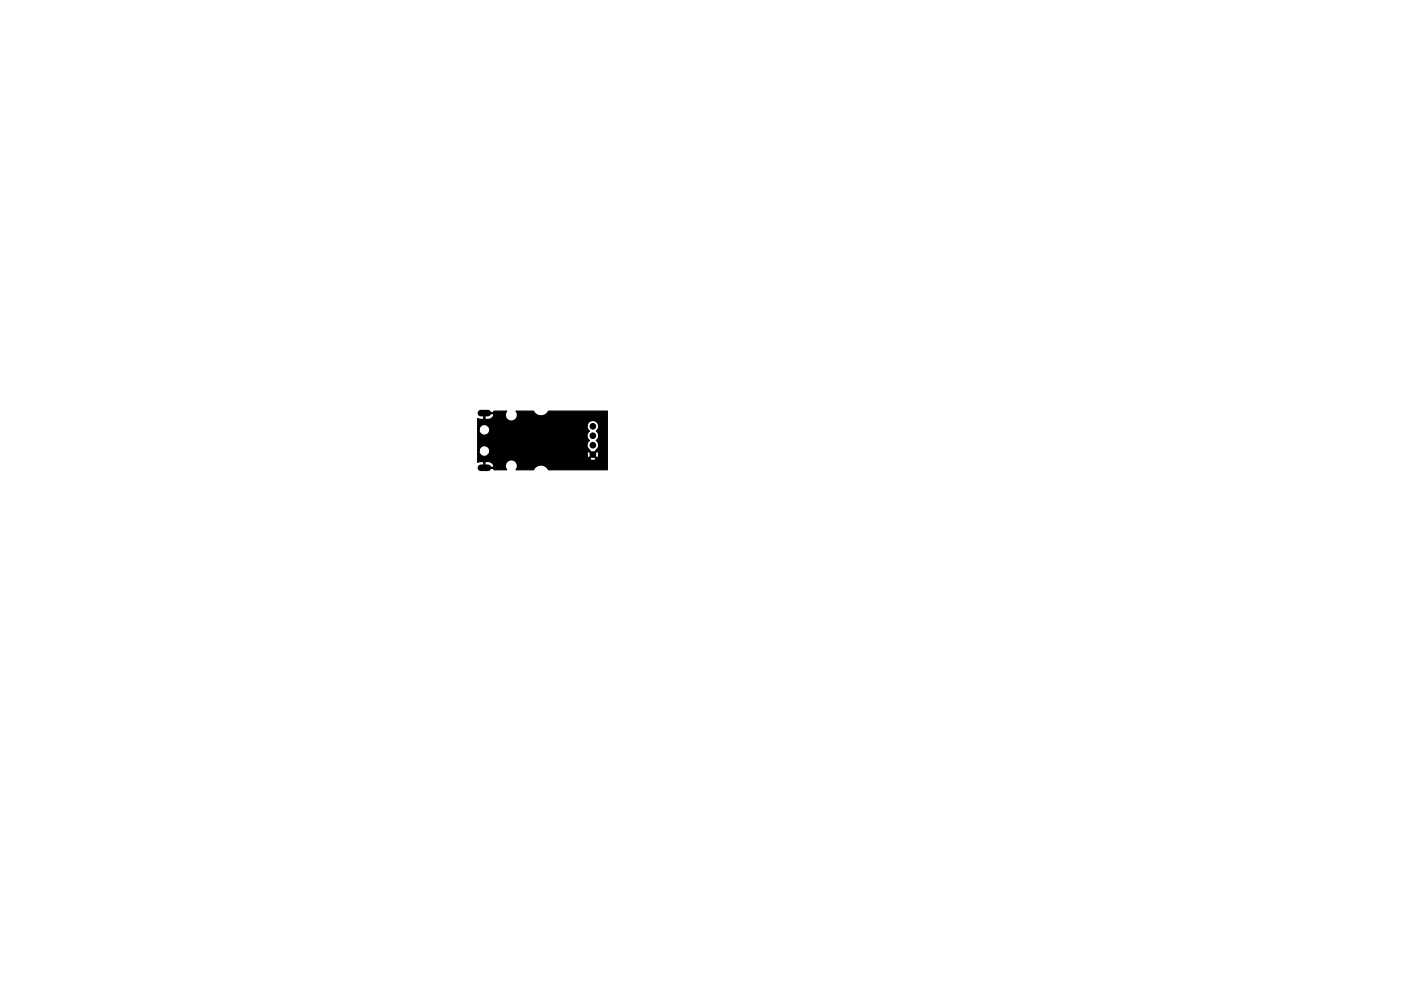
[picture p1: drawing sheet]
<svg xmlns="http://www.w3.org/2000/svg" width="297mm" height="210mm" viewBox="0 0 297 210" stroke-linecap="round" stroke-linejoin="round" font-family="sans-serif">
<path d="M102 99.2h1.4M102 87.6h1.4" fill="none" stroke="#000" stroke-width="1.4"/>
<g fill="#000" stroke="#000" stroke-width=".21">
<circle cx="106.5" cy="89.9" r=".3"/>
<circle cx="112.1" cy="98.2" r=".3"/>
<circle cx="112.1" cy="95.4" r=".3"/>
<circle cx="116.8" cy="88.5" r=".3"/>
<circle cx="120.4" cy="98.8" r=".3"/>
<circle cx="121.1" cy="95.6" r=".3"/>
<circle cx="121.5" cy="91.5" r=".3"/>
<circle cx="123.1" cy="97.1" r=".3"/>
<circle cx="124.5" cy="88" r=".3"/>
<circle cx="125.7" cy="90.4" r=".6"/>
<circle cx="125.7" cy="96.4" r=".6"/>
<circle cx="125.7" cy="92.4" r=".6"/>
<circle cx="125.7" cy="94.4" r=".6"/>
</g>
<path d="M101.3 88.8l1.3 .2v-1.2h.2v1.2a1.53 1.53 0 0 0 1.9-1l-.1-.2h-2v-.3h2l.1-.3h2.7a1.28 1.28 0 0 0 .1 1.8 1.28 1.28 0 0 0 1.8 0 1.28 1.28 0 0 0 .1-1.8h3.7l.7 .8 .8 .2 1-.2 .7-.8h12.5v12.5h-12.5l-.7-.8-.8-.2-1 .2-.7 .8h-3.7a1.28 1.28 0 0 0-.1-1.8 1.28 1.28 0 0 0-1.8 0 1.28 1.28 0 0 0-.1 1.8h-2.7l-.1-.3h-2v-1.5h.2v1.2h1.8a1.01 1.01 0 0 0-1-1.2h-1.8l-.5 .2v-.8h23.7a.77 .77 0 0 0 1.4 0l-.7-.7-.7 .7h-23.7v-1.7h.3a1.13 1.13 0 0 0 .6 1.1 1.13 1.13 0 0 0 1.3-.2h21a.46 .46 0 0 0 .4 .6l.6-.7h.4l.6 .7a.76 .76 0 0 0 0-1.3l-.6 .6h-.4l-.6-.6a.62 .62 0 0 0-.4 .7h-21a1.13 1.13 0 0 0-.3-1.8 1.13 1.13 0 0 0-1.6 .9h-.3v-4.5h.3a1.13 1.13 0 0 0 1.5 1.1 1.13 1.13 0 0 0 .3-1.9h21.1l.1 .7 .4 .4a1.22 1.22 0 0 0 0 2 1.35 1.35 0 0 0 0 2.2l.7 .7 .7-.7a1.35 1.35 0 0 0 0-2.2 1.22 1.22 0 0 0 0-2 1.23 1.23 0 0 0-.1-2 1.23 1.23 0 0 0-1.8 .9h-21.1a1.13 1.13 0 0 0-1.8 .8h-.3z" fill="#000" stroke="#000" stroke-width=".25"/>
</svg>
